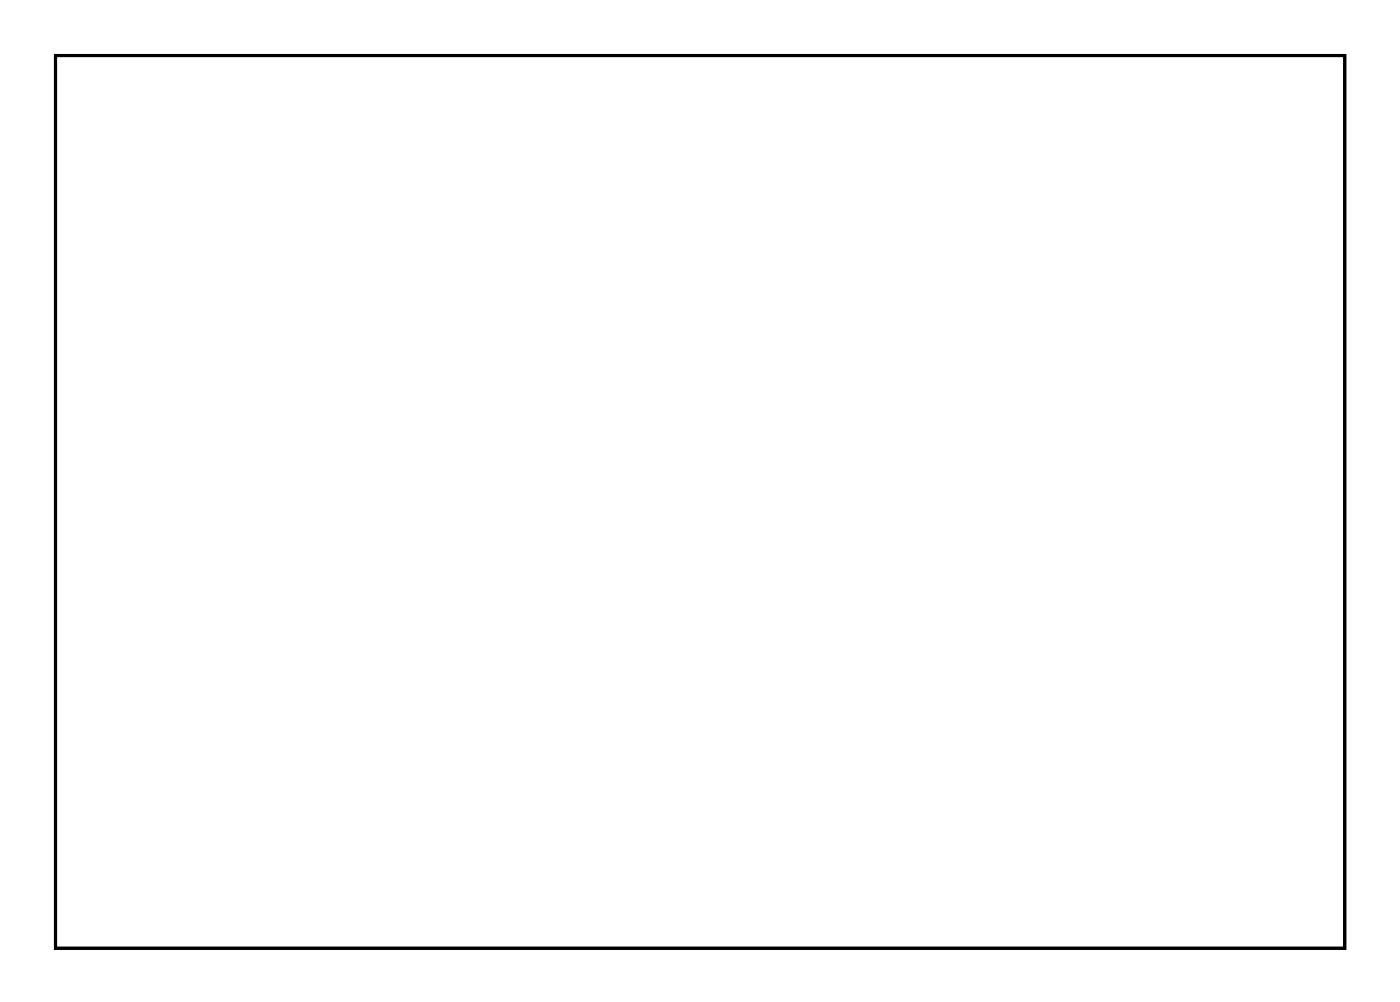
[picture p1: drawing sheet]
<svg xmlns="http://www.w3.org/2000/svg" width="92mm" height="66mm" viewBox="0 0 92 66" stroke-linecap="round" stroke-linejoin="round" font-family="sans-serif">
<path d="M3.6 3.6h84.5v58.5h-84.5z" fill="none" stroke="#000" stroke-width=".2"/>
<path d="M3.6 3.6h84.5v58.5h-84.5zM3.6 3.6v58.5h84.5v-58.5z" fill="#000"/>
<circle cx="67.6" cy="56.9" r=".67" fill="#fff"/>
<circle cx="67.6" cy="56.9" r=".67" fill="none" stroke="#fff" stroke-width=".57"/>
<circle cx="70.1" cy="56.9" r=".67" fill="#fff"/>
<circle cx="70.1" cy="56.9" r=".67" fill="none" stroke="#fff" stroke-width=".57"/>
<circle cx="72.7" cy="56.9" r=".67" fill="#fff"/>
<circle cx="72.7" cy="56.9" r=".67" fill="none" stroke="#fff" stroke-width=".57"/>
<circle cx="75.2" cy="56.9" r=".67" fill="#fff"/>
<circle cx="75.2" cy="56.9" r=".67" fill="none" stroke="#fff" stroke-width=".57"/>
<circle cx="77.8" cy="56.9" r=".67" fill="#fff"/>
<circle cx="77.8" cy="56.9" r=".67" fill="none" stroke="#fff" stroke-width=".57"/>
<circle cx="55.9" cy="8.6" r=".67" fill="#fff"/>
<circle cx="55.9" cy="8.6" r=".67" fill="none" stroke="#fff" stroke-width=".57"/>
<circle cx="53.4" cy="8.6" r=".67" fill="#fff"/>
<circle cx="53.4" cy="8.6" r=".67" fill="none" stroke="#fff" stroke-width=".57"/>
<circle cx="50.8" cy="8.6" r=".67" fill="#fff"/>
<circle cx="50.8" cy="8.6" r=".67" fill="none" stroke="#fff" stroke-width=".57"/>
<circle cx="48.3" cy="8.6" r=".67" fill="#fff"/>
<circle cx="48.3" cy="8.6" r=".67" fill="none" stroke="#fff" stroke-width=".57"/>
<circle cx="45.8" cy="8.6" r=".67" fill="#fff"/>
<circle cx="45.8" cy="8.6" r=".67" fill="none" stroke="#fff" stroke-width=".57"/>
<circle cx="43.2" cy="8.6" r=".67" fill="#fff"/>
<circle cx="43.2" cy="8.6" r=".67" fill="none" stroke="#fff" stroke-width=".57"/>
<circle cx="40.7" cy="8.6" r=".67" fill="#fff"/>
<circle cx="40.7" cy="8.6" r=".67" fill="none" stroke="#fff" stroke-width=".57"/>
<circle cx="38.1" cy="8.6" r=".67" fill="#fff"/>
<circle cx="38.1" cy="8.6" r=".67" fill="none" stroke="#fff" stroke-width=".57"/>
<circle cx="35.6" cy="8.6" r=".67" fill="#fff"/>
<circle cx="35.6" cy="8.6" r=".67" fill="none" stroke="#fff" stroke-width=".57"/>
<circle cx="33.1" cy="8.6" r=".67" fill="#fff"/>
<circle cx="33.1" cy="8.6" r=".67" fill="none" stroke="#fff" stroke-width=".57"/>
<circle cx="77.8" cy="8.6" r=".67" fill="#fff"/>
<circle cx="77.8" cy="8.6" r=".67" fill="none" stroke="#fff" stroke-width=".57"/>
<circle cx="75.2" cy="8.6" r=".67" fill="#fff"/>
<circle cx="75.2" cy="8.6" r=".67" fill="none" stroke="#fff" stroke-width=".57"/>
<circle cx="72.7" cy="8.6" r=".67" fill="#fff"/>
<circle cx="72.7" cy="8.6" r=".67" fill="none" stroke="#fff" stroke-width=".57"/>
<circle cx="70.1" cy="8.6" r=".67" fill="#fff"/>
<circle cx="70.1" cy="8.6" r=".67" fill="none" stroke="#fff" stroke-width=".57"/>
<circle cx="67.6" cy="8.6" r=".67" fill="#fff"/>
<circle cx="67.6" cy="8.6" r=".67" fill="none" stroke="#fff" stroke-width=".57"/>
<circle cx="65.1" cy="8.6" r=".67" fill="#fff"/>
<circle cx="65.1" cy="8.6" r=".67" fill="none" stroke="#fff" stroke-width=".57"/>
<circle cx="62.5" cy="8.6" r=".67" fill="#fff"/>
<circle cx="62.5" cy="8.6" r=".67" fill="none" stroke="#fff" stroke-width=".57"/>
<circle cx="60" cy="8.6" r=".67" fill="#fff"/>
<circle cx="60" cy="8.6" r=".67" fill="none" stroke="#fff" stroke-width=".57"/>
<circle cx="44.7" cy="56.9" r=".67" fill="#fff"/>
<circle cx="44.7" cy="56.9" r=".67" fill="none" stroke="#fff" stroke-width=".57"/>
<circle cx="42.2" cy="56.9" r=".67" fill="#fff"/>
<circle cx="42.2" cy="56.9" r=".67" fill="none" stroke="#fff" stroke-width=".57"/>
<circle cx="47.3" cy="56.9" r=".67" fill="#fff"/>
<circle cx="47.3" cy="56.9" r=".67" fill="none" stroke="#fff" stroke-width=".57"/>
<circle cx="49.8" cy="56.9" r=".67" fill="#fff"/>
<circle cx="49.8" cy="56.9" r=".67" fill="none" stroke="#fff" stroke-width=".57"/>
<circle cx="52.4" cy="56.9" r=".67" fill="#fff"/>
<circle cx="52.4" cy="56.9" r=".67" fill="none" stroke="#fff" stroke-width=".57"/>
<circle cx="54.9" cy="56.9" r=".67" fill="#fff"/>
<circle cx="54.9" cy="56.9" r=".67" fill="none" stroke="#fff" stroke-width=".57"/>
<circle cx="57.4" cy="56.9" r=".67" fill="#fff"/>
<circle cx="57.4" cy="56.9" r=".67" fill="none" stroke="#fff" stroke-width=".57"/>
<circle cx="60" cy="56.9" r=".67" fill="#fff"/>
<circle cx="60" cy="56.9" r=".67" fill="none" stroke="#fff" stroke-width=".57"/>
<circle cx="65.1" cy="56.9" r=".67" fill="#fff"/>
<circle cx="65.1" cy="56.9" r=".67" fill="none" stroke="#fff" stroke-width=".57"/>
<circle cx="42.2" cy="44.2" r=".64" fill="#fff"/>
<circle cx="42.2" cy="44.2" r=".64" fill="none" stroke="#fff" stroke-width=".68" stroke-linecap="butt"/>
<circle cx="42.2" cy="41.6" r=".64" fill="#fff"/>
<circle cx="42.2" cy="41.6" r=".64" fill="none" stroke="#fff" stroke-width=".68" stroke-linecap="butt"/>
<circle cx="42.2" cy="39.1" r=".64" fill="#fff"/>
<circle cx="42.2" cy="39.1" r=".64" fill="none" stroke="#fff" stroke-width=".68" stroke-linecap="butt"/>
<circle cx="42.2" cy="36.6" r=".64" fill="#fff"/>
<circle cx="42.2" cy="36.6" r=".64" fill="none" stroke="#fff" stroke-width=".68" stroke-linecap="butt"/>
<circle cx="44.7" cy="44.2" r=".64" fill="#fff"/>
<circle cx="44.7" cy="44.2" r=".64" fill="none" stroke="#fff" stroke-width=".68" stroke-linecap="butt"/>
<circle cx="44.7" cy="41.6" r=".64" fill="#fff"/>
<circle cx="44.7" cy="41.6" r=".64" fill="none" stroke="#fff" stroke-width=".68" stroke-linecap="butt"/>
<circle cx="44.7" cy="39.1" r=".64" fill="#fff"/>
<circle cx="44.7" cy="39.1" r=".64" fill="none" stroke="#fff" stroke-width=".68" stroke-linecap="butt"/>
<circle cx="44.7" cy="36.6" r=".64" fill="#fff"/>
<circle cx="44.7" cy="36.6" r=".64" fill="none" stroke="#fff" stroke-width=".68" stroke-linecap="butt"/>
<path d="M82.1 40.9h1.4v1.4h-1.4z" fill="#fff"/>
<path d="M82.1 40.9h1.4v1.4h-1.4z" fill="none" stroke="#fff" stroke-width=".76" stroke-linecap="butt"/>
<circle cx="82.8" cy="41.6" r=".7" fill="#fff"/>
<circle cx="82.8" cy="41.6" r=".7" fill="none" stroke="#fff" stroke-width=".76" stroke-linecap="butt"/>
<circle cx="82.8" cy="49.3" r=".7" fill="#fff"/>
<circle cx="82.8" cy="49.3" r=".7" fill="none" stroke="#fff" stroke-width=".76" stroke-linecap="butt"/>
<circle cx="80.3" cy="41.6" r=".7" fill="#fff"/>
<circle cx="80.3" cy="41.6" r=".7" fill="none" stroke="#fff" stroke-width=".76" stroke-linecap="butt"/>
<circle cx="80.3" cy="49.3" r=".7" fill="#fff"/>
<circle cx="80.3" cy="49.3" r=".7" fill="none" stroke="#fff" stroke-width=".76" stroke-linecap="butt"/>
<circle cx="77.8" cy="41.6" r=".7" fill="#fff"/>
<circle cx="77.8" cy="41.6" r=".7" fill="none" stroke="#fff" stroke-width=".76" stroke-linecap="butt"/>
<circle cx="77.8" cy="49.3" r=".7" fill="#fff"/>
<circle cx="77.8" cy="49.3" r=".7" fill="none" stroke="#fff" stroke-width=".76" stroke-linecap="butt"/>
<circle cx="75.2" cy="41.6" r=".7" fill="#fff"/>
<circle cx="75.2" cy="41.6" r=".7" fill="none" stroke="#fff" stroke-width=".76" stroke-linecap="butt"/>
<circle cx="75.2" cy="49.3" r=".7" fill="#fff"/>
<circle cx="75.2" cy="49.3" r=".7" fill="none" stroke="#fff" stroke-width=".76" stroke-linecap="butt"/>
<circle cx="57.8" cy="26.4" r=".78" fill="#fff"/>
<circle cx="57.8" cy="26.4" r=".78" fill="none" stroke="#fff" stroke-width=".51"/>
<circle cx="77.8" cy="26.4" r=".78" fill="#fff"/>
<circle cx="77.8" cy="26.4" r=".78" fill="none" stroke="#fff" stroke-width=".51"/>
<circle cx="80.3" cy="36.6" r=".62" fill="#fff"/>
<circle cx="80.3" cy="36.6" r=".62" fill="none" stroke="#fff" stroke-width=".69" stroke-linecap="butt"/>
<circle cx="82.8" cy="36.6" r=".62" fill="#fff"/>
<circle cx="82.8" cy="36.6" r=".62" fill="none" stroke="#fff" stroke-width=".69" stroke-linecap="butt"/>
<circle cx="44.7" cy="23.9" r=".7" fill="#fff"/>
<circle cx="44.7" cy="23.9" r=".7" fill="none" stroke="#fff" stroke-width=".76" stroke-linecap="butt"/>
<circle cx="49.8" cy="23.9" r=".7" fill="#fff"/>
<circle cx="49.8" cy="23.9" r=".7" fill="none" stroke="#fff" stroke-width=".76" stroke-linecap="butt"/>
<circle cx="42.2" cy="21.3" r=".7" fill="#fff"/>
<circle cx="42.2" cy="21.3" r=".7" fill="none" stroke="#fff" stroke-width=".76" stroke-linecap="butt"/>
<circle cx="49.8" cy="21.3" r=".7" fill="#fff"/>
<circle cx="49.8" cy="21.3" r=".7" fill="none" stroke="#fff" stroke-width=".76" stroke-linecap="butt"/>
<circle cx="42.2" cy="18.8" r=".7" fill="#fff"/>
<circle cx="42.2" cy="18.8" r=".7" fill="none" stroke="#fff" stroke-width=".76" stroke-linecap="butt"/>
<circle cx="52.4" cy="18.8" r=".7" fill="#fff"/>
<circle cx="52.4" cy="18.8" r=".7" fill="none" stroke="#fff" stroke-width=".76" stroke-linecap="butt"/>
<circle cx="57.4" cy="46.7" r=".7" fill="#fff"/>
<circle cx="57.4" cy="46.7" r=".7" fill="none" stroke="#fff" stroke-width=".76" stroke-linecap="butt"/>
<circle cx="57.4" cy="51.8" r=".7" fill="#fff"/>
<circle cx="57.4" cy="51.8" r=".7" fill="none" stroke="#fff" stroke-width=".76" stroke-linecap="butt"/>
<circle cx="54.9" cy="39.1" r=".7" fill="#fff"/>
<circle cx="54.9" cy="39.1" r=".7" fill="none" stroke="#fff" stroke-width=".76" stroke-linecap="butt"/>
<circle cx="54.9" cy="44.2" r=".7" fill="#fff"/>
<circle cx="54.9" cy="44.2" r=".7" fill="none" stroke="#fff" stroke-width=".76" stroke-linecap="butt"/>
<circle cx="77.8" cy="11.2" r=".74" fill="#fff"/>
<circle cx="77.8" cy="11.2" r=".74" fill="none" stroke="#fff" stroke-width=".76" stroke-linecap="butt"/>
<circle cx="75.2" cy="11.2" r=".74" fill="#fff"/>
<circle cx="75.2" cy="11.2" r=".74" fill="none" stroke="#fff" stroke-width=".76" stroke-linecap="butt"/>
<circle cx="72.7" cy="11.2" r=".74" fill="#fff"/>
<circle cx="72.7" cy="11.2" r=".74" fill="none" stroke="#fff" stroke-width=".76" stroke-linecap="butt"/>
<circle cx="70.1" cy="11.2" r=".74" fill="#fff"/>
<circle cx="70.1" cy="11.2" r=".74" fill="none" stroke="#fff" stroke-width=".76" stroke-linecap="butt"/>
<circle cx="67.6" cy="11.2" r=".74" fill="#fff"/>
<circle cx="67.6" cy="11.2" r=".74" fill="none" stroke="#fff" stroke-width=".76" stroke-linecap="butt"/>
<circle cx="65.1" cy="11.2" r=".74" fill="#fff"/>
<circle cx="65.1" cy="11.2" r=".74" fill="none" stroke="#fff" stroke-width=".76" stroke-linecap="butt"/>
<circle cx="62.5" cy="11.2" r=".74" fill="#fff"/>
<circle cx="62.5" cy="11.2" r=".74" fill="none" stroke="#fff" stroke-width=".76" stroke-linecap="butt"/>
<circle cx="60" cy="11.2" r=".74" fill="#fff"/>
<circle cx="60" cy="11.2" r=".74" fill="none" stroke="#fff" stroke-width=".76" stroke-linecap="butt"/>
<circle cx="47.3" cy="54.3" r=".74" fill="#fff"/>
<circle cx="47.3" cy="54.3" r=".74" fill="none" stroke="#fff" stroke-width=".76" stroke-linecap="butt"/>
<circle cx="49.8" cy="54.3" r=".74" fill="#fff"/>
<circle cx="49.8" cy="54.3" r=".74" fill="none" stroke="#fff" stroke-width=".76" stroke-linecap="butt"/>
<circle cx="52.4" cy="54.3" r=".74" fill="#fff"/>
<circle cx="52.4" cy="54.3" r=".74" fill="none" stroke="#fff" stroke-width=".76" stroke-linecap="butt"/>
<circle cx="54.9" cy="54.3" r=".74" fill="#fff"/>
<circle cx="54.9" cy="54.3" r=".74" fill="none" stroke="#fff" stroke-width=".76" stroke-linecap="butt"/>
<circle cx="57.4" cy="54.3" r=".74" fill="#fff"/>
<circle cx="57.4" cy="54.3" r=".74" fill="none" stroke="#fff" stroke-width=".76" stroke-linecap="butt"/>
<circle cx="60" cy="54.3" r=".74" fill="#fff"/>
<circle cx="60" cy="54.3" r=".74" fill="none" stroke="#fff" stroke-width=".76" stroke-linecap="butt"/>
</svg>
